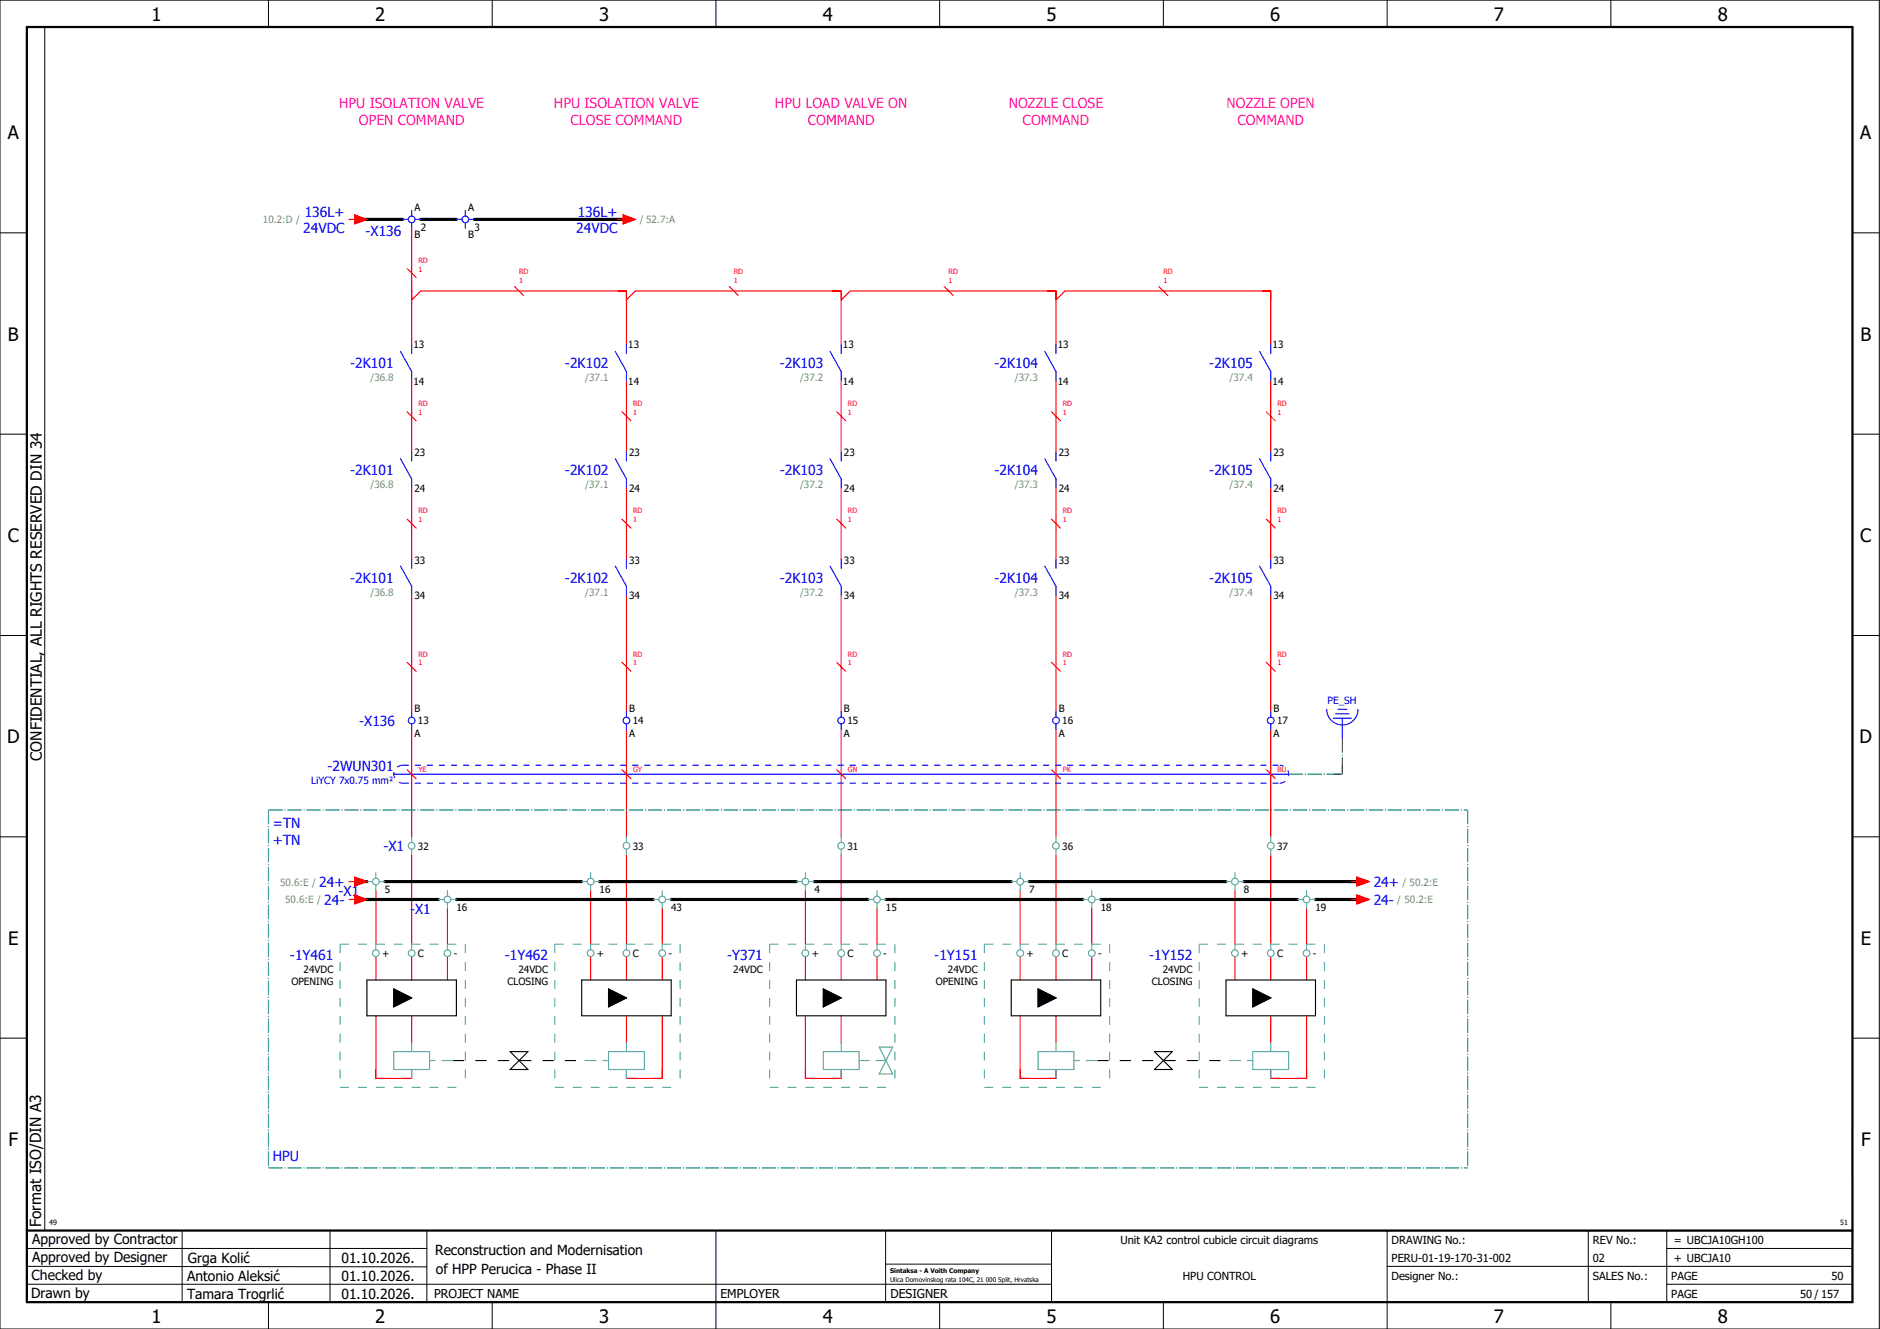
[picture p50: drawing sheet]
<svg xmlns="http://www.w3.org/2000/svg" width="420mm" height="297mm" viewBox="0 0 420 297" stroke-linecap="round" stroke-linejoin="round" font-family="sans-serif">
<defs><g id="words">
<g font-size="4.1">
<text x="33.9" y="4.7">1</text>
<text x="83.9" y="4.7">2</text>
<text x="133.9" y="4.7">3</text>
<text x="183.9" y="4.7">4</text>
<text x="233.9" y="4.7">5</text>
<text x="283.9" y="4.7">6</text>
<text x="333.9" y="4.7">7</text>
<text x="383.9" y="4.7">8</text>
<text x="1.8" y="31.2">A</text>
<text x="415.8" y="31.2">A</text>
<text x="1.8" y="76.2">B</text>
<text x="415.8" y="76.2">B</text>
<text x="1.8" y="121.2">C</text>
<text x="415.8" y="121.2">C</text>
<text x="1.6" y="166.2">D</text>
<text x="415.6" y="166.2">D</text>
<text x="1.8" y="211.2">E</text>
<text x="415.8" y="211.2">E</text>
<text x="1.9" y="256.2">F</text>
<text x="415.9" y="256.2">F</text>
<text x="33.9" y="295.7">1</text>
<text x="83.9" y="295.7">2</text>
<text x="133.9" y="295.7">3</text>
<text x="183.9" y="295.7">4</text>
<text x="233.9" y="295.7">5</text>
<text x="283.9" y="295.7">6</text>
<text x="333.9" y="295.7">7</text>
<text x="383.9" y="295.7">8</text>
</g>
<g font-size="3.4">
<text x="9.4" y="170" transform="rotate(-90 9.4 170)">CONFIDENTIAL, ALL RIGHTS RESERVED DIN 34</text>
<text x="9.2" y="274.3" transform="rotate(-90 9.2 274.3)">Format ISO/DIN A3</text>
</g>
<g font-size="3.1" fill="#f0f">
<text x="75.8" y="24.1">HPU ISOLATION VALVE</text>
<text x="80.2" y="27.9">OPEN COMMAND</text>
<text x="123.8" y="24.1">HPU ISOLATION VALVE</text>
<text x="127.5" y="27.9">CLOSE COMMAND</text>
<text x="173.2" y="24.1">HPU LOAD VALVE ON</text>
<text x="180.6" y="27.9">COMMAND</text>
<text x="225.5" y="24.1">NOZZLE CLOSE</text>
<text x="228.6" y="27.9">COMMAND</text>
<text x="274.1" y="24.1">NOZZLE OPEN</text>
<text x="276.6" y="27.9">COMMAND</text>
</g>
<g font-size="3.1" fill="#00f">
<text x="67.8" y="52.1">24VDC</text>
<text x="68.1" y="48.4">136L+</text>
<text x="81.7" y="52.8">-X136</text>
<text x="128.8" y="52.1">24VDC</text>
<text x="129.1" y="48.4">136L+</text>
<text x="78.3" y="82.3">-2K101</text>
<text x="126.3" y="82.3">-2K102</text>
<text x="174.3" y="82.3">-2K103</text>
<text x="222.3" y="82.3">-2K104</text>
<text x="270.3" y="82.3">-2K105</text>
<text x="78.3" y="106.3">-2K101</text>
<text x="126.3" y="106.3">-2K102</text>
<text x="174.3" y="106.3">-2K103</text>
<text x="222.3" y="106.3">-2K104</text>
<text x="270.3" y="106.3">-2K105</text>
<text x="78.3" y="130.3">-2K101</text>
<text x="126.3" y="130.3">-2K102</text>
<text x="174.3" y="130.3">-2K103</text>
<text x="222.3" y="130.3">-2K104</text>
<text x="270.3" y="130.3">-2K105</text>
<text x="80.3" y="162.3">-X136</text>
<text x="73.2" y="172.4">-2WUN301</text>
<text x="61" y="185.1">=TN</text>
<text x="61" y="188.9">+TN</text>
<text x="85.7" y="190.3">-X1</text>
<text x="71.3" y="198.3">24+</text>
<text x="72.5" y="202.3">24-</text>
<text x="75.7" y="200.3">-X1</text>
<text x="307" y="198.3">24+</text>
<text x="307" y="202.3">24-</text>
<text x="91.7" y="204.3">-X1</text>
<text x="64.8" y="214.6">-1Y461</text>
<text x="112.8" y="214.6">-1Y462</text>
<text x="162.5" y="214.6">-Y371</text>
<text x="208.8" y="214.6">-1Y151</text>
<text x="256.8" y="214.6">-1Y152</text>
<text x="61" y="259.4">HPU</text>
</g>
<g font-size="3.1">
<text x="7.2" y="278.1">Approved by Contractor</text>
<text x="97.2" y="280.5">Reconstruction and Modernisation</text>
<text x="7.1" y="286.1">Checked by</text>
<text x="7.2" y="282.1">Approved by Designer</text>
<text x="41.8" y="286.2">Antonio Aleksić</text>
<text x="42" y="282.3">Grga Kolić</text>
<text x="76.3" y="282.3">01.10.2026.</text>
<text x="76.3" y="286.3">01.10.2026.</text>
<text x="97.4" y="284.8">of HPP Perucica - Phase II</text>
<text x="6.9" y="290">Drawn by</text>
<text x="41.8" y="290.3">Tamara Trogrlić</text>
<text x="76.3" y="290.3">01.10.2026.</text>
</g>
<g font-size="2.7">
<text x="97" y="290.1">PROJECT NAME</text>
<text x="161" y="290.1">EMPLOYER</text>
<text x="199" y="290.1">DESIGNER</text>
</g>
<g font-size="2.5">
<text x="250.4" y="278">Unit KA2 control cubicle circuit diagrams</text>
<text x="311" y="278">DRAWING No.:</text>
<text x="356" y="278">REV No.:</text>
<text x="374.1" y="278">= UBCJA10GH100</text>
<text x="264.3" y="286">HPU CONTROL</text>
<text x="311" y="286">Designer No.:</text>
<text x="311" y="282">PERU-01-19-170-31-002</text>
<text x="356" y="286">SALES No.:</text>
<text x="356" y="282">02</text>
<text x="373.5" y="286">PAGE</text>
<text x="374.1" y="282.1">+ UBCJA10</text>
<text x="409.3" y="286">50</text>
<text x="373.5" y="290">PAGE</text>
<text x="402.3" y="290">50 / 157</text>
</g>
<g font-size="2.2">
<text x="92.6" y="47.2">A</text>
<text x="104.6" y="47.2">A</text>
<text x="92.6" y="53.2">B</text>
<text x="94.1" y="51.6">2</text>
<text x="104.6" y="53.2">B</text>
<text x="106.1" y="51.6">3</text>
<text x="92.4" y="77.9">13</text>
<text x="140.4" y="77.9">13</text>
<text x="188.4" y="77.9">13</text>
<text x="236.4" y="77.9">13</text>
<text x="284.4" y="77.9">13</text>
<text x="92.4" y="86">14</text>
<text x="140.4" y="86">14</text>
<text x="188.4" y="86">14</text>
<text x="236.4" y="86">14</text>
<text x="284.4" y="86">14</text>
<text x="92.6" y="102">23</text>
<text x="140.6" y="102">23</text>
<text x="188.6" y="102">23</text>
<text x="236.6" y="102">23</text>
<text x="284.6" y="102">23</text>
<text x="92.6" y="109.9">24</text>
<text x="140.6" y="109.9">24</text>
<text x="188.6" y="109.9">24</text>
<text x="236.6" y="109.9">24</text>
<text x="284.6" y="109.9">24</text>
<text x="92.6" y="126">33</text>
<text x="140.6" y="126">33</text>
<text x="188.6" y="126">33</text>
<text x="236.6" y="126">33</text>
<text x="284.6" y="126">33</text>
<text x="92.6" y="133.9">34</text>
<text x="140.6" y="133.9">34</text>
<text x="188.6" y="133.9">34</text>
<text x="236.6" y="133.9">34</text>
<text x="284.6" y="133.9">34</text>
<text x="92.6" y="159.2">B</text>
<text x="93.4" y="161.9">13</text>
<text x="140.6" y="159.2">B</text>
<text x="141.4" y="161.9">14</text>
<text x="188.6" y="159.2">B</text>
<text x="189.4" y="161.9">15</text>
<text x="236.6" y="159.2">B</text>
<text x="237.4" y="161.9">16</text>
<text x="284.6" y="159.2">B</text>
<text x="285.4" y="161.9">17</text>
<text x="92.6" y="164.7">A</text>
<text x="140.6" y="164.7">A</text>
<text x="188.6" y="164.7">A</text>
<text x="236.6" y="164.7">A</text>
<text x="284.6" y="164.7">A</text>
<text x="93.4" y="189.9">32</text>
<text x="141.4" y="189.9">33</text>
<text x="189.4" y="189.9">31</text>
<text x="237.4" y="189.9">36</text>
<text x="285.4" y="189.9">37</text>
<text x="86" y="199.7">5</text>
<text x="102" y="203.7">16</text>
<text x="134" y="199.7">16</text>
<text x="150" y="203.7">43</text>
<text x="182" y="199.7">4</text>
<text x="198" y="203.7">15</text>
<text x="230" y="199.7">7</text>
<text x="246" y="203.7">18</text>
<text x="278" y="199.7">8</text>
<text x="294" y="203.7">19</text>
<text x="85.4" y="213.9">+</text>
<text x="93.4" y="213.9">C</text>
<text x="101.4" y="213.9">-</text>
<text x="133.4" y="213.9">+</text>
<text x="141.4" y="213.9">C</text>
<text x="149.4" y="213.9">-</text>
<text x="181.4" y="213.9">+</text>
<text x="189.4" y="213.9">C</text>
<text x="197.4" y="213.9">-</text>
<text x="229.4" y="213.9">+</text>
<text x="237.4" y="213.9">C</text>
<text x="245.4" y="213.9">-</text>
<text x="277.4" y="213.9">+</text>
<text x="285.4" y="213.9">C</text>
<text x="293.4" y="213.9">-</text>
<text x="65.1" y="220.2">OPENING</text>
<text x="67.9" y="217.5">24VDC</text>
<text x="113.4" y="220.2">CLOSING</text>
<text x="115.9" y="217.5">24VDC</text>
<text x="163.9" y="217.5">24VDC</text>
<text x="209.1" y="220.2">OPENING</text>
<text x="211.9" y="217.5">24VDC</text>
<text x="257.4" y="220.2">CLOSING</text>
<text x="259.9" y="217.5">24VDC</text>
</g>
<g font-size="2.2" fill="#7ca552">
<text x="58.8" y="49.9">10.2:D /</text>
<text x="143" y="49.9">/ 52.7:A</text>
<text x="82.8" y="85.2">/36.8</text>
<text x="130.8" y="85.2">/37.1</text>
<text x="178.8" y="85.2">/37.2</text>
<text x="226.8" y="85.2">/37.3</text>
<text x="274.8" y="85.2">/37.4</text>
<text x="82.8" y="109.2">/36.8</text>
<text x="130.8" y="109.2">/37.1</text>
<text x="178.8" y="109.2">/37.2</text>
<text x="226.8" y="109.2">/37.3</text>
<text x="274.8" y="109.2">/37.4</text>
<text x="82.8" y="133.2">/36.8</text>
<text x="130.8" y="133.2">/37.1</text>
<text x="178.8" y="133.2">/37.2</text>
<text x="226.8" y="133.2">/37.3</text>
<text x="274.8" y="133.2">/37.4</text>
<text x="62.6" y="197.9">50.6:E /</text>
<text x="313.4" y="197.9">/ 50.2:E</text>
<text x="63.7" y="201.9">50.6:E /</text>
<text x="312.3" y="201.9">/ 50.2:E</text>
</g>
<g font-size="2.2" fill="#00f">
<text x="296.7" y="157.3">PE_SH</text>
<text x="69.5" y="175.3">LiYCY 7x0.75 mm²</text>
</g>
<g font-size="1.6" fill="#f00">
<text x="93.5" y="58.8">RD</text>
<text x="93.5" y="60.7">1</text>
<text x="116" y="63.2">1</text>
<text x="116" y="61.3">RD</text>
<text x="164" y="63.2">1</text>
<text x="164" y="61.3">RD</text>
<text x="212" y="63.2">1</text>
<text x="212" y="61.3">RD</text>
<text x="260" y="63.2">1</text>
<text x="260" y="61.3">RD</text>
<text x="93.5" y="92.7">1</text>
<text x="93.5" y="90.8">RD</text>
<text x="141.5" y="92.7">1</text>
<text x="141.5" y="90.8">RD</text>
<text x="189.5" y="92.7">1</text>
<text x="189.5" y="90.8">RD</text>
<text x="237.5" y="92.7">1</text>
<text x="237.5" y="90.8">RD</text>
<text x="285.5" y="92.7">1</text>
<text x="285.5" y="90.8">RD</text>
<text x="93.5" y="116.7">1</text>
<text x="93.5" y="114.8">RD</text>
<text x="141.5" y="116.7">1</text>
<text x="141.5" y="114.8">RD</text>
<text x="189.5" y="116.7">1</text>
<text x="189.5" y="114.8">RD</text>
<text x="237.5" y="116.7">1</text>
<text x="237.5" y="114.8">RD</text>
<text x="285.5" y="116.7">1</text>
<text x="285.5" y="114.8">RD</text>
<text x="93.5" y="148.7">1</text>
<text x="93.5" y="146.8">RD</text>
<text x="141.5" y="148.7">1</text>
<text x="141.5" y="146.8">RD</text>
<text x="189.5" y="148.7">1</text>
<text x="189.5" y="146.8">RD</text>
<text x="237.5" y="148.7">1</text>
<text x="237.5" y="146.8">RD</text>
<text x="285.5" y="148.7">1</text>
<text x="285.5" y="146.8">RD</text>
<text x="93.5" y="172.5">YE</text>
<text x="141.5" y="172.5">GY</text>
<text x="189.5" y="172.5">GN</text>
<text x="237.5" y="172.5">PK</text>
<text x="285.5" y="172.5">BU</text>
</g>
<g font-size="1.6">
<text x="11" y="273.7">49</text>
<text x="411.2" y="273.7">51</text>
</g>
<g font-size="1.4">
<text x="198.9" y="284.4">Sintaksa - A Voith Company</text>
<text x="198.9" y="286.4">Ulica Domovinskog rata 104C, 21 000 Split, Hrvatska</text>
</g>
</g></defs>
<g fill="none" stroke="#000" stroke-width=".22">
<path d="M0 0h420v297h-420zM10 6v269M60 0v6M110 0v6M160 0v6M210 0v6M260 0v6M310 0v6M360 0v6M0 52h6M414 52h6M0 97h6"/>
<path d="M414 97h6M0 142h6M414 142h6M414 176.3v87.4M0 187h6M414 187h6M0 232h6M414 232h6M6 279h89.4M40.7 275v16M73.7 274.9v16M95.4 275.1v16"/>
<path d="M160 275v22M197.9 275.1v16M310 275v22M355 275v16M372.5 279h41.5M372.5 275v16M414 275h-179v16M6 283l89.4 .1M6 287h229M60 291v6M110 291v6M197.9 282.5h37.1"/>
<path d="M210 291v6M260 291v6M310 283h104M360 291v6M372.5 287h41.5"/>
</g>
<path d="M6 6h408v285h-408zM6 275h408" fill="none" stroke="#000" stroke-width=".5"/>
<g fill="none" stroke="#f00" stroke-width=".25">
<path d="M78 49h1.3M79.3 48l2.7 1-2.7 1zM92 51v26M138 49h1.2M139.2 48l2.8 1-2.8 1zM91 60l2 2M92 67l2-2h46v12M115 64l2 2M140 67l2-2h46v12M163 64l2 2M188 67l2-2h46v12M211 64l2 2"/>
<path d="M236 67l2-2h46v12M259 64l2 2M91 92l2 2M92 85v16M139 92l2 2M140 85v16M187 92l2 2M188 85v16M235 92l2 2M236 85v16M283 92l2 2M284 85v16"/>
<path d="M91 116l2 2M92 109v16M139 116l2 2M140 109v16M187 116l2 2M188 109v16M235 116l2 2M236 109v16M283 116l2 2M284 109v16M92 133v26M140 133v26"/>
<path d="M188 133v26M236 133v26M284 133v26M91 148l2 2M139 148l2 2M187 148l2 2M235 148l2 2M283 148l2 2M91 172l2 2M92 163v24M139 172l2 2M140 163v24"/>
<path d="M187 172l2 2M188 163v24M235 172l2 2M236 163v24M283 172l2 2M284 163v24M78 197h1.3M79.3 196l2.7 1-2.7 1zM84 199v12M92 191v20M132 199v12M140 191v20"/>
<path d="M180 199v12M188 191v20M228 199v12M236 191v20M276 199v12M284 191v20M302 197h1.2M303.2 196l2.8 1-2.8 1zM78 201h1.3M79.3 200l2.7 1-2.7 1zM84 213.8v5.2M92 213.8v5.2"/>
<path d="M100 203v8M100 213.8v5.2M132 213.8v5.2M140 213.8v5.2M148 203v8M148 213.8v5.2M180 213.8v5.2M188 213.8v5.2M196 203v8M196 213.8v5.2M228 213.8v5.2M236 213.8v5.2"/>
<path d="M244 203v8M244 213.8v5.2M276 213.8v5.2M284 213.8v5.2M292 203v8M292 213.8v5.2M302 201h1.2M303.2 200l2.8 1-2.8 1zM84 227v14h8v-2M92 227v6M140 227v6M148 227v14h-8v-2"/>
<path d="M180 227v14h8v-2M188 227v6M228 227v14h8v-2M236 227v6M284 227v6M292 227v14h-8v-2"/>
</g>
<path d="M288 173h12M298 173h2M300 165v8M300 171v2" fill="none" stroke="#00be00" stroke-width=".25" stroke-dasharray="3.2 .4 .3 .4" stroke-linecap="butt"/>
<g fill="none" stroke="#000" stroke-width=".7">
<path d="M80 49h10M94 49h8M106 49h34M80 197h2M86 197h44M134 197h44M182 197h44M230 197h44M278 197h26M80 201h18M102 201h44M150 201h44"/>
<path d="M198 201h44M246 201h44M294 201h10"/>
</g>
<path d="M82 219h20v8h-20zM130 219h20v8h-20zM178 219h20v8h-20zM226 219h20v8h-20zM274 219h20v8h-20zM88 221l4 2-4 2zM114 235l4 4h-4l4-4zM136 221l4 2-4 2zM184 221l4 2-4 2zM232 221l4 2-4 2zM258 235h4l-4 4h4zM280 221l4 2-4 2z" fill="none" stroke="#000" stroke-width=".25"/>
<path d="M88 221l4 2-4 2zM136 221l4 2-4 2zM184 221l4 2-4 2zM232 221l4 2-4 2zM280 221l4 2-4 2z" fill="#000" stroke="#000" stroke-width=".22"/>
<path d="M101.3 237h29.5M245.3 237h29.5" fill="none" stroke="#000" stroke-width=".25" stroke-dasharray="2.5 2.5" stroke-linecap="butt"/>
<g fill="none" stroke="#00f" stroke-width=".25">
<path d="M90 49h1.2M92 47v1.3M92 49.8v1.2M92.7 49h1.3M102 49h1.2M104 47v1.3M104 49.8v1.2M104.7 49h1.3M89.5 78.5l2.5 4.5v2M92 77v2M137.5 78.5l2.5 4.5v2M140 77v2"/>
<path d="M185.5 78.5l2.5 4.5v2M188 77v2M233.5 78.5l2.5 4.5v2M236 77v2M281.5 78.5l2.5 4.5v2M284 77v2M89.5 102.5l2.5 4.5v2M92 101v2M137.5 102.5l2.5 4.5v2M140 101v2M185.5 102.5l2.5 4.5v2M188 101v2"/>
<path d="M233.5 102.5l2.5 4.5v2M236 101v2M281.5 102.5l2.5 4.5v2M284 101v2M89.5 126.5l2.5 4.5v2M92 125v2M137.5 126.5l2.5 4.5v2M140 125v2M185.5 126.5l2.5 4.5v2M188 125v2M233.5 126.5l2.5 4.5v2M236 125v2"/>
<path d="M281.5 126.5l2.5 4.5v2M284 125v2M92 159v1.3M140 159v1.3M188 159v1.3M236 159v1.3M284 159v1.3M296.5 158.5a3.5 3.5 0 0 0 3.5 3.5 3.5 3.5 0 0 0 3.5-3.5M298.5 159.5h3M299 158.5h2M88 173h200M92 161.8v1.2"/>
<path d="M140 161.8v1.2M188 161.8v1.2M236 161.8v1.2M284 161.8v1.2M298 160.5h4M300 160.5v4.5"/>
<circle cx="92" cy="49" r=".75"/>
<circle cx="104" cy="49" r=".75"/>
<circle cx="92" cy="161" r=".75"/>
<circle cx="140" cy="161" r=".75"/>
<circle cx="188" cy="161" r=".75"/>
<circle cx="236" cy="161" r=".75"/>
<circle cx="284" cy="161" r=".75"/>
</g>
<path d="M60 181h268M60 181v80M328 181v80M60 261h268" fill="none" stroke="#007f7f" stroke-width=".25" stroke-dasharray="3.2 .4 .3 .4" stroke-linecap="butt"/>
<g fill="none" stroke="#52a5a5" stroke-width=".25">
<path d="M82 197h1.2M84 195v1.3M84 197.8v1.2M84.7 197h1.3M92 187v1.3M92 189.8v1.2M100 199v1.3M130 197h1.2M132 195v1.3M132 197.8v1.2M132.7 197h1.3M140 187v1.3"/>
<path d="M140 189.8v1.2M148 199v1.3M178 197h1.2M180 195v1.3M180 197.8v1.2M180.7 197h1.3M188 187v1.3M188 189.8v1.2M196 199v1.3M226 197h1.2M228 195v1.3M228 197.8v1.2"/>
<path d="M228.7 197h1.3M236 187v1.3M236 189.8v1.2M244 199v1.3M274 197h1.2M276 195v1.3M276 197.8v1.2M276.7 197h1.3M284 187v1.3M284 189.8v1.2M292 199v1.3M84 211v1.3"/>
<path d="M92 211v1.3M98 201h1.3M100 201.8v1.2M100 211v1.3M100.8 201h1.2M132 211v1.3M140 211v1.3M146 201h1.3M148 201.8v1.2M148 211v1.3M148.8 201h1.2M180 211v1.3"/>
<path d="M188 211v1.3M194 201h1.3M196 201.8v1.2M196 211v1.3M196.8 201h1.2M228 211v1.3M236 211v1.3M242 201h1.3M244 201.8v1.2M244 211v1.3M244.8 201h1.2M276 211v1.3"/>
<path d="M284 211v1.3M290 201h1.3M292 201.8v1.2M292 211v1.3M292.8 201h1.2M88 235h8v4h-8zM92 233v2M92 239v2M96 237h1.2M98.7 237h2.6M130.8 237h2.5M134.8 237h1.2"/>
<path d="M136 235h8v4h-8zM140 233v2M140 239v2M184 235h8v4h-8zM188 233v2M188 239v2M192 237h2.3M195.8 237h2.2M196.5 234h3l-3 6h3zM232 235h8v4h-8zM236 233v2M236 239v2"/>
<path d="M240 237h1.2M242.7 237h2.6M274.8 237h2.5M278.8 237h1.2M280 235h8v4h-8zM284 233v2M284 239v2"/>
<circle cx="84" cy="197" r=".75"/>
<circle cx="92" cy="189" r=".75"/>
<circle cx="132" cy="197" r=".75"/>
<circle cx="140" cy="189" r=".75"/>
<circle cx="180" cy="197" r=".75"/>
<circle cx="188" cy="189" r=".75"/>
<circle cx="228" cy="197" r=".75"/>
<circle cx="236" cy="189" r=".75"/>
<circle cx="276" cy="197" r=".75"/>
<circle cx="284" cy="189" r=".75"/>
<circle cx="84" cy="213" r=".75"/>
<circle cx="92" cy="213" r=".75"/>
<circle cx="100" cy="213" r=".75"/>
<circle cx="100" cy="201" r=".75"/>
<circle cx="132" cy="213" r=".75"/>
<circle cx="140" cy="213" r=".75"/>
<circle cx="148" cy="213" r=".75"/>
<circle cx="148" cy="201" r=".75"/>
<circle cx="180" cy="213" r=".75"/>
<circle cx="188" cy="213" r=".75"/>
<circle cx="196" cy="213" r=".75"/>
<circle cx="196" cy="201" r=".75"/>
<circle cx="228" cy="213" r=".75"/>
<circle cx="236" cy="213" r=".75"/>
<circle cx="244" cy="213" r=".75"/>
<circle cx="244" cy="201" r=".75"/>
<circle cx="276" cy="213" r=".75"/>
<circle cx="284" cy="213" r=".75"/>
<circle cx="292" cy="213" r=".75"/>
<circle cx="292" cy="201" r=".75"/>
</g>
<g fill="none" stroke="#52a5a5" stroke-width=".25" stroke-dasharray="2 2" stroke-linecap="butt">
<path d="M76 211h28M76 211v32M104 211v32M124 211h28M124 211v32M152 211v32M172 211h28M172 211v32M200 211v32M220 211h28M220 211v32M248 211v32"/>
<path d="M268 211h28M268 211v32M296 211v32M76 243h28M124 243h28M172 243h28M220 243h28M268 243h28"/>
</g>
<path d="M90 175h196M90 171h196M90 171a2 2 0 0 0-2 2 2 2 0 0 0 2 2M286 175a2 2 0 0 0 2-2 2 2 0 0 0-2-2" fill="none" stroke="#00f" stroke-width=".25" stroke-dasharray="1.4 1.4" stroke-linecap="butt"/>
<g fill="#f00" stroke="#f00" stroke-width=".22">
<path d="M79.3 48l2.7 1-2.7 1z"/>
<path d="M79.3 196l2.7 1-2.7 1z"/>
<path d="M79.3 200l2.7 1-2.7 1z"/>
<path d="M303.2 196l2.8 1-2.8 1z"/>
<path d="M303.2 200l2.8 1-2.8 1z"/>
<path d="M139.2 48l2.8 1-2.8 1z"/>
</g>
<use href="#words"/>
</svg>
